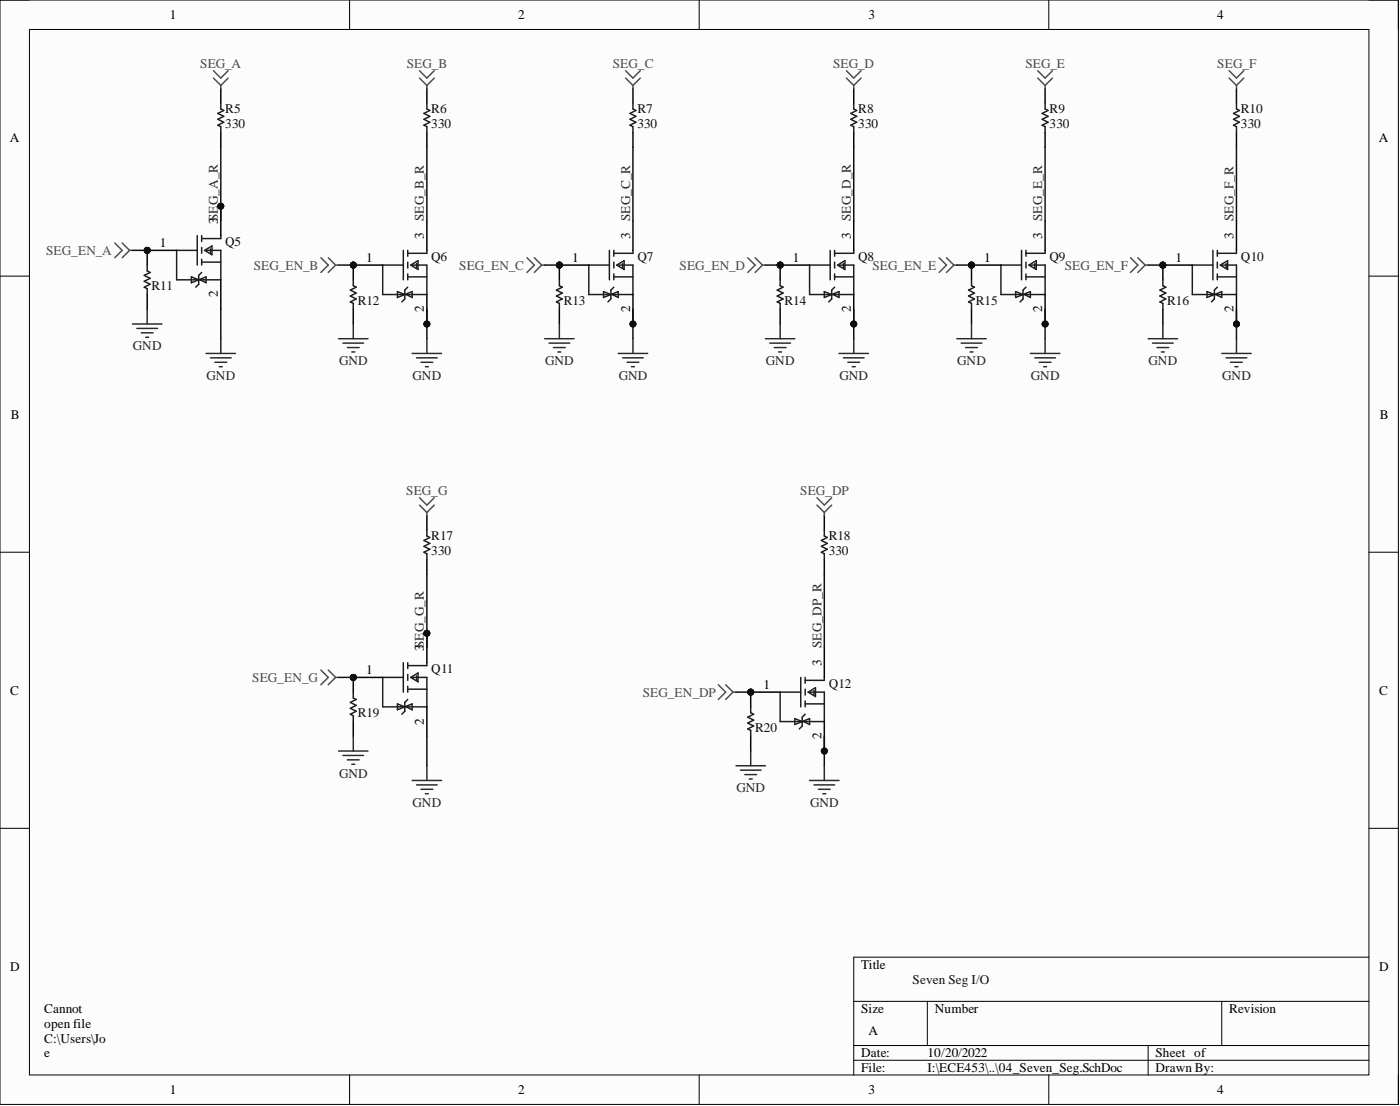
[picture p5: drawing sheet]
<svg xmlns="http://www.w3.org/2000/svg" width="241mm" height="190mm" viewBox="0 0 241 190" stroke-linecap="round" stroke-linejoin="round" font-family="sans-serif">
<defs><g id="words">
<g font-size="2.3">
<text x="29.3" y="3.3">1</text>
<text x="89.3" y="3.3">2</text>
<text x="149.7" y="3.3">3</text>
<text x="209.8" y="3.3">4</text>
<text x="1.7" y="24.5">A</text>
<text x="237.6" y="24.5">A</text>
<text x="37.5" y="38.6" transform="rotate(-90 37.5 38.6)">3SEG_A_R</text>
<text x="73.1" y="41.1" transform="rotate(-90 73.1 41.1)">3</text>
<text x="108.6" y="41.1" transform="rotate(-90 108.6 41.1)">3</text>
<text x="146.6" y="41.1" transform="rotate(-90 146.6 41.1)">3</text>
<text x="179.6" y="41.1" transform="rotate(-90 179.6 41.1)">3</text>
<text x="212.6" y="41.1" transform="rotate(-90 212.6 41.1)">3</text>
<text x="27.6" y="42.6">1</text>
<text x="63.1" y="45.2">1</text>
<text x="98.6" y="45.2">1</text>
<text x="136.7" y="45.2">1</text>
<text x="169.6" y="45.2">1</text>
<text x="202.6" y="45.2">1</text>
<text x="37.5" y="51.2" transform="rotate(-90 37.5 51.2)">2</text>
<text x="73.1" y="53.8" transform="rotate(-90 73.1 53.8)">2</text>
<text x="108.6" y="53.8" transform="rotate(-90 108.6 53.8)">2</text>
<text x="146.6" y="53.8" transform="rotate(-90 146.6 53.8)">2</text>
<text x="179.6" y="53.8" transform="rotate(-90 179.6 53.8)">2</text>
<text x="212.6" y="53.8" transform="rotate(-90 212.6 53.8)">2</text>
<text x="1.9" y="72.1">B</text>
<text x="237.8" y="72.1">B</text>
<text x="73.1" y="112.1" transform="rotate(-90 73.1 112.1)">3SEG_G_R</text>
<text x="1.8" y="119.6">C</text>
<text x="63.1" y="116.2">1</text>
<text x="131.6" y="118.7">1</text>
<text x="141.6" y="114.6" transform="rotate(-90 141.6 114.6)">3</text>
<text x="237.7" y="119.6">C</text>
<text x="73.1" y="124.8" transform="rotate(-90 73.1 124.8)">2</text>
<text x="141.6" y="127.3" transform="rotate(-90 141.6 127.3)">2</text>
<text x="1.8" y="167.2">D</text>
<text x="148.4" y="166.9">Title</text>
<text x="237.7" y="167.2">D</text>
<text x="7.6" y="174.5">Cannot</text>
<text x="7.6" y="177">open file</text>
<text x="7.6" y="179.6">C:\Users\Jo</text>
<text x="148.4" y="174.5">Size</text>
<text x="149.7" y="178.3">A</text>
<text x="161.1" y="174.5">Number</text>
<text x="211.8" y="174.5">Revision</text>
<text x="7.6" y="182.1">e</text>
<text x="7.6" y="184.7">Krachey\B</text>
<text x="148.4" y="182.1">Date:</text>
<text x="148.4" y="184.7">File:</text>
<text x="159.8" y="182.1">10/20/2022</text>
<text x="159.8" y="184.7">I:\ECE453\..\04_Seven_Seg.SchDoc</text>
<text x="199.2" y="182.1">Sheet of</text>
<text x="199.2" y="184.7">Drawn By:</text>
<text x="7.6" y="187.2">ox\Altium\</text>
<text x="29.3" y="188.5">1</text>
<text x="89.3" y="188.5">2</text>
<text x="149.7" y="188.5">3</text>
<text x="209.8" y="188.5">4</text>
</g>
<g font-size="2.3" fill="#4c4c4c">
<text x="34.5" y="11.7">SEG_A</text>
<text x="70.1" y="11.7">SEG_B</text>
<text x="105.6" y="11.7">SEG_C</text>
<text x="143.6" y="11.7">SEG_D</text>
<text x="176.7" y="11.7">SEG_E</text>
<text x="209.8" y="11.7">SEG_F</text>
<text x="7.9" y="43.9">SEG_EN_A</text>
<text x="43.7" y="46.4">SEG_EN_B</text>
<text x="79.2" y="46.4">SEG_EN_C</text>
<text x="117.1" y="46.4">SEG_EN_D</text>
<text x="150.4" y="46.4">SEG_EN_E</text>
<text x="183.5" y="46.4">SEG_EN_F</text>
<text x="70" y="85.2">SEG_G</text>
<text x="137.9" y="85.2">SEG_DP</text>
<text x="43.5" y="117.4">SEG_EN_G</text>
<text x="110.8" y="120">SEG_EN_DP</text>
</g>
<g font-size="2.3" fill="#0e0e0e">
<text x="38.8" y="19.5">R5</text>
<text x="38.8" y="22.1">330</text>
<text x="74.3" y="19.5">R6</text>
<text x="74.3" y="22.1">330</text>
<text x="109.9" y="19.5">R7</text>
<text x="109.9" y="22.1">330</text>
<text x="147.9" y="19.5">R8</text>
<text x="147.9" y="22.1">330</text>
<text x="180.9" y="19.5">R9</text>
<text x="180.9" y="22.1">330</text>
<text x="213.9" y="19.5">R10</text>
<text x="213.9" y="22.1">330</text>
<text x="38.8" y="42.4">Q5</text>
<text x="74.3" y="44.9">Q6</text>
<text x="109.9" y="44.9">Q7</text>
<text x="147.9" y="44.9">Q8</text>
<text x="180.9" y="44.9">Q9</text>
<text x="213.9" y="44.9">Q10</text>
<text x="26.1" y="50">R11</text>
<text x="61.7" y="52.5">R12</text>
<text x="97.2" y="52.5">R13</text>
<text x="135.2" y="52.5">R14</text>
<text x="168.2" y="52.5">R15</text>
<text x="201.2" y="52.5">R16</text>
<text x="74.3" y="93.1">R17</text>
<text x="74.3" y="95.6">330</text>
<text x="142.8" y="93.1">R18</text>
<text x="142.8" y="95.6">330</text>
<text x="74.3" y="115.9">Q11</text>
<text x="142.8" y="118.5">Q12</text>
<text x="61.7" y="123.5">R19</text>
<text x="130.2" y="126.1">R20</text>
<text x="157.3" y="169.4">Seven Seg I/O</text>
</g>
<g font-size="2.3" fill="#262626">
<text x="73.1" y="38.1" transform="rotate(-90 73.1 38.1)">SEG_B_R</text>
<text x="108.6" y="38.1" transform="rotate(-90 108.6 38.1)">SEG_C_R</text>
<text x="146.6" y="38.1" transform="rotate(-90 146.6 38.1)">SEG_D_R</text>
<text x="179.6" y="38.1" transform="rotate(-90 179.6 38.1)">SEG_E_R</text>
<text x="212.6" y="38.1" transform="rotate(-90 212.6 38.1)">SEG_F_R</text>
<text x="22.9" y="60.4">GND</text>
<text x="35.6" y="65.4">GND</text>
<text x="58.4" y="62.9">GND</text>
<text x="71.1" y="65.4">GND</text>
<text x="94" y="62.9">GND</text>
<text x="106.6" y="65.4">GND</text>
<text x="132" y="62.9">GND</text>
<text x="144.7" y="65.4">GND</text>
<text x="165" y="62.9">GND</text>
<text x="177.7" y="65.4">GND</text>
<text x="198" y="62.9">GND</text>
<text x="210.7" y="65.4">GND</text>
<text x="141.6" y="111.6" transform="rotate(-90 141.6 111.6)">SEG_DP_R</text>
<text x="58.4" y="133.9">GND</text>
<text x="126.9" y="136.5">GND</text>
<text x="71.1" y="139">GND</text>
<text x="139.6" y="139">GND</text>
</g>
</g></defs>
<path d="M0 0h241v190.2h-241z" fill-rule="evenodd" fill="#fcfcfc"/>
<path d="M0 0h241v190.2h-241z" fill="none" stroke="#000" stroke-width=".17"/>
<path d="M5.1 5.1h230.8v180.1h-230.8z" fill-rule="evenodd" fill="#fcfcfc"/>
<g fill="none" stroke="#000" stroke-width=".17">
<path d="M0 0h5.1M5.1 5.1h230.8v180.1h-230.8zM60.3 0v5.1M120.5 0v5.1M180.8 0v5.1M235.9 0h5.1v5.1M0 47.6h5.1M235.9 47.6h5.1M0 95.1h5.1M235.9 95.1h5.1M0 142.7h5.1M235.9 142.7h5.1"/>
<path d="M147.1 172.5h88.8M159.8 172.5v7.6M210.6 172.5v7.6M235.9 164.9h-88.8v20.3M60.3 185.2v5M120.5 185.2v5M147.1 180.1h88.8M147.1 182.6h88.8M180.8 185.2v5M197.9 180.1v5.1M241 185.2v5"/>
</g>
<circle cx="25.4" cy="43.1" r=".51" fill="#0e0e0e"/>
<circle cx="25.4" cy="43.1" r=".51" fill="none" stroke="#0e0e0e" stroke-width=".17"/>
<path d="M25.4 43.1v2.6" fill="none" stroke="#000" stroke-width=".25"/>
<circle cx="25.4" cy="43.1" r=".51" fill="#0e0e0e"/>
<circle cx="25.4" cy="43.1" r=".51" fill="none" stroke="#0e0e0e" stroke-width=".17"/>
<path d="M38.1 15.2v2.6M38.1 22.8v2.6M25.4 50.7v2.6" fill="none" stroke="#000" stroke-width=".25"/>
<path d="M38.1 17.8v1l.5 .2-1.1 .5 1.1 .5-1.1 .5 1.1 .6-1.1 .5 .6 .2v1M25.4 45.7v1l.5 .2-1 .5 1 .5-1 .5 1 .6-1 .5 .5 .2v1" fill="none" stroke="#1c1c1c" stroke-width=".25"/>
<path d="M22.8 55.8h5.1M23.6 56.6h3.5M24.4 57.3h2M25.1 58.1h.5M25.4 53.3v2.5M38.1 58.3v2.6M35.5 60.9h5.1M36.3 61.6h3.5M37 62.4h2.1M37.8 63.2h.5" fill="none" stroke="#262626" stroke-width=".25"/>
<path d="M36.8 12.2l1.3 1.2 1.2-1.2M36.8 13.4l1.3 1.3M38.1 14.7v.5M39.3 13.4l-1.2 1.3" fill="none" stroke="#4c4c4c" stroke-width=".25"/>
<circle cx="60.9" cy="45.7" r=".51" fill="#0e0e0e"/>
<circle cx="60.9" cy="45.7" r=".51" fill="none" stroke="#0e0e0e" stroke-width=".17"/>
<path d="M60.9 45.7v2.5" fill="none" stroke="#000" stroke-width=".25"/>
<circle cx="60.9" cy="45.7" r=".51" fill="#0e0e0e"/>
<circle cx="60.9" cy="45.7" r=".51" fill="none" stroke="#0e0e0e" stroke-width=".17"/>
<path d="M73.6 15.2v2.6M73.6 22.8v2.6M60.9 53.3v2.5" fill="none" stroke="#000" stroke-width=".25"/>
<path d="M73.6 17.8v1l.5 .2-1 .5 1 .5-1 .5 1 .6-1 .5 .5 .2v1M60.9 48.2v1l.5 .3-1 .5 1 .5-1 .5 1 .5-1 .5 .5 .3v1" fill="none" stroke="#1c1c1c" stroke-width=".25"/>
<path d="M58.4 58.3h5M59.1 59.1h3.6M59.9 59.9h2M60.9 55.8v2.5M73.6 58.3v2.6M60.6 60.6h.5M71 60.9h5.1M71.8 61.6h3.6M72.6 62.4h2M73.3 63.2h.5" fill="none" stroke="#262626" stroke-width=".25"/>
<path d="M72.3 12.2l1.3 1.2 1.2-1.2M72.3 13.4l1.3 1.3M73.6 14.7v.5M74.8 13.4l-1.2 1.3" fill="none" stroke="#4c4c4c" stroke-width=".25"/>
<circle cx="96.4" cy="45.7" r=".51" fill="#0e0e0e"/>
<circle cx="96.4" cy="45.7" r=".51" fill="none" stroke="#0e0e0e" stroke-width=".17"/>
<path d="M96.4 45.7v2.5" fill="none" stroke="#000" stroke-width=".25"/>
<circle cx="96.4" cy="45.7" r=".51" fill="#0e0e0e"/>
<circle cx="96.4" cy="45.7" r=".51" fill="none" stroke="#0e0e0e" stroke-width=".17"/>
<path d="M109.1 15.2v2.6M109.1 22.8v2.6M96.4 53.3v2.5" fill="none" stroke="#000" stroke-width=".25"/>
<path d="M109.1 17.8v1l.5 .2-1 .5 1 .5-1 .5 1 .6-1 .5 .5 .2v1M96.4 48.2v1l.5 .3-1 .5 1 .5-1 .5 1 .5-1 .5 .5 .3v1" fill="none" stroke="#1c1c1c" stroke-width=".25"/>
<path d="M93.9 58.3h5M94.6 59.1h3.6M95.4 59.9h2M96.4 55.8v2.5M109.1 58.3v2.6M96.2 60.6h.5M106.6 60.9h5M107.3 61.6h3.6M108.1 62.4h2M108.8 63.2h.5" fill="none" stroke="#262626" stroke-width=".25"/>
<path d="M107.8 12.2l1.3 1.2 1.3-1.2M107.8 13.4l1.3 1.3M109.1 14.7v.5M110.4 13.4l-1.3 1.3" fill="none" stroke="#4c4c4c" stroke-width=".25"/>
<circle cx="134.5" cy="45.7" r=".51" fill="#0e0e0e"/>
<circle cx="134.5" cy="45.7" r=".51" fill="none" stroke="#0e0e0e" stroke-width=".17"/>
<path d="M134.5 45.7v2.5" fill="none" stroke="#000" stroke-width=".25"/>
<circle cx="134.5" cy="45.7" r=".51" fill="#0e0e0e"/>
<circle cx="134.5" cy="45.7" r=".51" fill="none" stroke="#0e0e0e" stroke-width=".17"/>
<path d="M147.1 15.2v2.6M147.1 22.8v2.6M134.5 53.3v2.5" fill="none" stroke="#000" stroke-width=".25"/>
<path d="M147.1 17.8v1l.6 .2-1.1 .5 1.1 .5-1.1 .5 1.1 .6-1.1 .5 .5 .2v1M134.5 48.2v1l.5 .3-1 .5 1 .5-1 .5 1 .5-1 .5 .5 .3v1" fill="none" stroke="#1c1c1c" stroke-width=".25"/>
<path d="M131.9 58.3h5.1M132.7 59.1h3.5M133.4 59.9h2.1M134.5 55.8v2.5M147.1 58.3v2.6M134.2 60.6h.5M144.6 60.9h5.1M145.4 61.6h3.5M146.1 62.4h2.1M146.9 63.2h.5" fill="none" stroke="#262626" stroke-width=".25"/>
<path d="M145.9 12.2l1.2 1.2 1.3-1.2M145.9 13.4l1.2 1.3M147.1 14.7v.5M148.4 13.4l-1.3 1.3" fill="none" stroke="#4c4c4c" stroke-width=".25"/>
<circle cx="167.4" cy="45.7" r=".51" fill="#0e0e0e"/>
<circle cx="167.4" cy="45.7" r=".51" fill="none" stroke="#0e0e0e" stroke-width=".17"/>
<path d="M167.4 45.7v2.5" fill="none" stroke="#000" stroke-width=".25"/>
<circle cx="167.4" cy="45.7" r=".51" fill="#0e0e0e"/>
<circle cx="167.4" cy="45.7" r=".51" fill="none" stroke="#0e0e0e" stroke-width=".17"/>
<path d="M180.1 15.2v2.6M180.1 22.8v2.6M167.4 53.3v2.5" fill="none" stroke="#000" stroke-width=".25"/>
<path d="M180.1 17.8v1l.5 .2-1 .5 1 .5-1 .5 1 .6-1 .5 .5 .2v1M167.4 48.2v1l.6 .3-1.1 .5 1.1 .5-1.1 .5 1.1 .5-1.1 .5 .5 .3v1" fill="none" stroke="#1c1c1c" stroke-width=".25"/>
<path d="M164.9 58.3h5.1M165.7 59.1h3.5M166.4 59.9h2.1M167.4 55.8v2.5M180.1 58.3v2.6M167.2 60.6h.5M177.6 60.9h5.1M178.4 61.6h3.5M179.1 62.4h2M179.9 63.2h.5" fill="none" stroke="#262626" stroke-width=".25"/>
<path d="M178.9 12.2l1.2 1.2 1.3-1.2M178.9 13.4l1.2 1.3M180.1 14.7v.5M181.4 13.4l-1.3 1.3" fill="none" stroke="#4c4c4c" stroke-width=".25"/>
<circle cx="200.4" cy="45.7" r=".51" fill="#0e0e0e"/>
<circle cx="200.4" cy="45.7" r=".51" fill="none" stroke="#0e0e0e" stroke-width=".17"/>
<path d="M200.4 45.7v2.5" fill="none" stroke="#000" stroke-width=".25"/>
<circle cx="200.4" cy="45.7" r=".51" fill="#0e0e0e"/>
<circle cx="200.4" cy="45.7" r=".51" fill="none" stroke="#0e0e0e" stroke-width=".17"/>
<path d="M213.1 15.2v2.6M213.1 22.8v2.6M200.4 53.3v2.5" fill="none" stroke="#000" stroke-width=".25"/>
<path d="M213.1 17.8v1l.5 .2-1 .5 1 .5-1 .5 1 .6-1 .5 .5 .2v1M200.4 48.2v1l.5 .3-1 .5 1 .5-1 .5 1 .5-1 .5 .5 .3v1" fill="none" stroke="#1c1c1c" stroke-width=".25"/>
<path d="M197.9 58.3h5.1M198.7 59.1h3.5M199.4 59.9h2M200.4 55.8v2.5M213.1 58.3v2.6M200.2 60.6h.5M210.6 60.9h5.1M211.3 61.6h3.6M212.1 62.4h2M212.9 63.2h.5" fill="none" stroke="#262626" stroke-width=".25"/>
<path d="M211.8 12.2l1.3 1.2 1.3-1.2M211.8 13.4l1.3 1.3M213.1 14.7v.5M214.4 13.4l-1.3 1.3" fill="none" stroke="#4c4c4c" stroke-width=".25"/>
<circle cx="129.4" cy="119.2" r=".51" fill="#0e0e0e"/>
<circle cx="129.4" cy="119.2" r=".51" fill="none" stroke="#0e0e0e" stroke-width=".17"/>
<path d="M129.4 119.2v2.5" fill="none" stroke="#000" stroke-width=".25"/>
<circle cx="129.4" cy="119.2" r=".51" fill="#0e0e0e"/>
<circle cx="129.4" cy="119.2" r=".51" fill="none" stroke="#0e0e0e" stroke-width=".17"/>
<path d="M142.1 88.8v2.5M142.1 96.4v2.5M129.4 126.8v2.6" fill="none" stroke="#000" stroke-width=".25"/>
<path d="M142.1 91.3v1l.5 .3-1 .5 1 .5-1 .5 1 .5-1 .5 .5 .3v1M129.4 121.7v1.1l.5 .2-1 .5 1 .5-1 .5 1 .5-1 .6 .5 .2v1" fill="none" stroke="#1c1c1c" stroke-width=".25"/>
<path d="M126.9 131.9h5M127.6 132.7h3.6M128.4 133.4h2M129.1 134.2h.5M129.4 129.4v2.5M139.5 134.4h5.1M140.3 135.2h3.6M141.1 136h2M141.8 136.7h.5M142.1 131.9v2.5" fill="none" stroke="#262626" stroke-width=".25"/>
<g fill="none" stroke="#4c4c4c" stroke-width=".25">
<path d="M161.9 44.4l1.2 1.3-1.2 1.2M163.1 44.4l1.3 1.3M164.4 45.7l-1.3 1.2M164.4 45.7h.5M194.8 44.4l1.3 1.3-1.3 1.2M196.1 44.4l1.3 1.3M197.4 45.7h.5M197.4 45.7l-1.3 1.2M140.8 85.7l1.3 1.3 1.2-1.3M140.8 87l1.3 1.3M142.1 88.3v.5M143.3 87l-1.2 1.3"/>
<path d="M55.3 115.4l1.3 1.3-1.3 1.2M56.6 115.4l1.2 1.3M57.8 116.7l-1.2 1.2M57.8 116.7h.6"/>
</g>
<circle cx="60.9" cy="116.7" r=".51" fill="#0e0e0e"/>
<circle cx="60.9" cy="116.7" r=".51" fill="none" stroke="#0e0e0e" stroke-width=".17"/>
<path d="M60.9 116.7v2.5" fill="none" stroke="#000" stroke-width=".25"/>
<circle cx="60.9" cy="116.7" r=".51" fill="#0e0e0e"/>
<circle cx="60.9" cy="116.7" r=".51" fill="none" stroke="#0e0e0e" stroke-width=".17"/>
<path d="M73.6 88.8v2.5M73.6 96.4v2.5M60.9 124.3v2.5" fill="none" stroke="#000" stroke-width=".25"/>
<path d="M73.6 91.3v1l.5 .3-1 .5 1 .5-1 .5 1 .5-1 .5 .5 .3v1M60.9 119.2v1l.5 .3-1 .5 1 .5-1 .5 1 .5-1 .5 .5 .3v1" fill="none" stroke="#1c1c1c" stroke-width=".25"/>
<path d="M58.4 129.4h5M59.1 130.1h3.6M59.9 130.9h2M60.6 131.6h.5M60.9 126.8v2.6M71 134.4h5.1M71.8 135.2h3.6M72.6 136h2M73.3 136.7h.5M73.6 131.9v2.5" fill="none" stroke="#262626" stroke-width=".25"/>
<g fill="none" stroke="#4c4c4c" stroke-width=".25">
<path d="M19.8 41.9l1.3 1.2-1.3 1.3M21.1 41.9l1.2 1.2M22.3 43.1l-1.2 1.3M22.3 43.1h.5M55.3 44.4l1.3 1.3-1.3 1.2M56.6 44.4l1.2 1.3M57.8 45.7l-1.2 1.2M57.8 45.7h.6M90.8 44.4l1.3 1.3-1.3 1.2M92.1 44.4l1.3 1.3M93.4 45.7h.5M93.4 45.7l-1.3 1.2"/>
<path d="M128.9 44.4l1.3 1.3-1.3 1.2M130.2 44.4l1.2 1.3M131.4 45.7h.5M131.4 45.7l-1.2 1.2M72.3 85.7l1.3 1.3 1.2-1.3M72.3 87l1.3 1.3M73.6 88.3v.5M74.8 87l-1.2 1.3M123.8 117.9l1.3 1.3-1.3 1.3M125.1 117.9l1.2 1.3M126.3 119.2l-1.2 1.3M126.3 119.2h.6"/>
</g>
<circle cx="60.9" cy="116.7" r=".51" fill="#0e0e0e"/>
<circle cx="60.9" cy="116.7" r=".51" fill="none" stroke="#0e0e0e" stroke-width=".17"/>
<circle cx="73.6" cy="109.1" r=".51" fill="#0e0e0e"/>
<circle cx="73.6" cy="109.1" r=".51" fill="none" stroke="#0e0e0e" stroke-width=".17"/>
<path d="M69.5 114.1v5.1M69.5 116.7h-3.5v5h7.6v-5h-2.6M70.3 114.1v1.1M70.3 116.2v1M70.3 118.2v1M70.3 118.7h3.3M70.8 116.7l1.3-.8v1.5zM71.8 116.4v.8M73.6 114.1v.5h-3.3M69.8 121.7l-1.3-.5v1.1l2.5-1.1v1.1l-1-.6M70.3 120.5l-.5 .5v1.5l-.5 .5" fill="none" stroke="#1c1c1c" stroke-width=".25"/>
<path d="M60.9 116.7h5.1" fill="none" stroke="#000" stroke-width=".25"/>
<circle cx="60.9" cy="116.7" r=".51" fill="#0e0e0e"/>
<circle cx="60.9" cy="116.7" r=".51" fill="none" stroke="#0e0e0e" stroke-width=".17"/>
<path d="M73.6 109.1v5M73.6 121.7v5.1" fill="none" stroke="#000" stroke-width=".25"/>
<circle cx="73.6" cy="109.1" r=".51" fill="#0e0e0e"/>
<circle cx="73.6" cy="109.1" r=".51" fill="none" stroke="#0e0e0e" stroke-width=".17"/>
<circle cx="129.4" cy="119.2" r=".51" fill="#0e0e0e"/>
<circle cx="129.4" cy="119.2" r=".51" fill="none" stroke="#0e0e0e" stroke-width=".17"/>
<circle cx="142.1" cy="129.4" r=".51" fill="#0e0e0e"/>
<circle cx="142.1" cy="129.4" r=".51" fill="none" stroke="#0e0e0e" stroke-width=".17"/>
<path d="M138 116.7v5M138 119.2h-3.5v5.1h7.6v-5.1h-2.6M138.8 116.7v1M138.8 118.7v1M139.3 119.2l1.3-.7v1.5zM140.3 119v.7M142.1 116.7v.5h-3.3M138.3 124.3l-1.3-.5v1l2.5-1v1l-1-.5M138.8 120.7v1M138.8 121.2h3.3M138.8 123l-.5 .5v1.5l-.5 .6" fill="none" stroke="#1c1c1c" stroke-width=".25"/>
<path d="M129.4 119.2h5.1" fill="none" stroke="#000" stroke-width=".25"/>
<circle cx="129.4" cy="119.2" r=".51" fill="#0e0e0e"/>
<circle cx="129.4" cy="119.2" r=".51" fill="none" stroke="#0e0e0e" stroke-width=".17"/>
<path d="M142.1 124.3v5.1" fill="none" stroke="#000" stroke-width=".25"/>
<circle cx="142.1" cy="129.4" r=".51" fill="#0e0e0e"/>
<circle cx="142.1" cy="129.4" r=".51" fill="none" stroke="#0e0e0e" stroke-width=".17"/>
<path d="M142.1 111.6v5.1" fill="none" stroke="#000" stroke-width=".25"/>
<circle cx="25.4" cy="43.1" r=".51" fill="#0e0e0e"/>
<circle cx="25.4" cy="43.1" r=".51" fill="none" stroke="#0e0e0e" stroke-width=".17"/>
<circle cx="38.1" cy="35.5" r=".51" fill="#0e0e0e"/>
<circle cx="38.1" cy="35.5" r=".51" fill="none" stroke="#0e0e0e" stroke-width=".17"/>
<path d="M34 40.6v5.1M34 43.1h-3.6v5.1h7.7v-5.1h-2.6M34.3 48.2l-1.3-.5v1l2.5-1v1l-1-.5M34.8 40.6v1M34.8 42.6v1M34.8 44.6v1.1M34.8 45.2h3.3M34.8 46.9l-.5 .5v1.6l-.6 .5M35.3 43.1l1.2-.7v1.5zM36.3 42.9v.7M38.1 40.6v.5h-3.3" fill="none" stroke="#1c1c1c" stroke-width=".25"/>
<path d="M25.4 43.1h5" fill="none" stroke="#000" stroke-width=".25"/>
<circle cx="25.4" cy="43.1" r=".51" fill="#0e0e0e"/>
<circle cx="25.4" cy="43.1" r=".51" fill="none" stroke="#0e0e0e" stroke-width=".17"/>
<path d="M38.1 35.5v5.1M38.1 48.2v5.1" fill="none" stroke="#000" stroke-width=".25"/>
<circle cx="38.1" cy="35.5" r=".51" fill="#0e0e0e"/>
<circle cx="38.1" cy="35.5" r=".51" fill="none" stroke="#0e0e0e" stroke-width=".17"/>
<circle cx="60.9" cy="45.7" r=".51" fill="#0e0e0e"/>
<circle cx="60.9" cy="45.7" r=".51" fill="none" stroke="#0e0e0e" stroke-width=".17"/>
<circle cx="73.6" cy="55.8" r=".51" fill="#0e0e0e"/>
<circle cx="73.6" cy="55.8" r=".51" fill="none" stroke="#0e0e0e" stroke-width=".17"/>
<path d="M69.5 43.1v5.1M69.5 45.7h-3.5v5h7.6v-5h-2.6M69.8 50.7l-1.3-.5v1l2.5-1v1l-1-.5M70.3 43.1v1M70.3 45.2v1M70.3 47.2v1M70.3 47.7h3.3M70.3 49.5l-.5 .5v1.5l-.5 .5M70.8 45.7l1.3-.8v1.5zM71.8 45.4v.8M73.6 43.1v.5h-3.3" fill="none" stroke="#1c1c1c" stroke-width=".25"/>
<path d="M60.9 45.7h5.1" fill="none" stroke="#000" stroke-width=".25"/>
<circle cx="60.9" cy="45.7" r=".51" fill="#0e0e0e"/>
<circle cx="60.9" cy="45.7" r=".51" fill="none" stroke="#0e0e0e" stroke-width=".17"/>
<path d="M73.6 50.7v5.1" fill="none" stroke="#000" stroke-width=".25"/>
<circle cx="73.6" cy="55.8" r=".51" fill="#0e0e0e"/>
<circle cx="73.6" cy="55.8" r=".51" fill="none" stroke="#0e0e0e" stroke-width=".17"/>
<path d="M73.6 38.1v5" fill="none" stroke="#000" stroke-width=".25"/>
<circle cx="96.4" cy="45.7" r=".51" fill="#0e0e0e"/>
<circle cx="96.4" cy="45.7" r=".51" fill="none" stroke="#0e0e0e" stroke-width=".17"/>
<circle cx="109.1" cy="55.8" r=".51" fill="#0e0e0e"/>
<circle cx="109.1" cy="55.8" r=".51" fill="none" stroke="#0e0e0e" stroke-width=".17"/>
<path d="M105 43.1v5.1M105 45.7h-3.5v5h7.6v-5h-2.5M105.3 50.7l-1.3-.5v1l2.6-1v1l-1.1-.5M105.8 43.1v1M105.8 45.2v1M105.8 47.2v1M105.8 47.7h3.3M105.8 49.5l-.5 .5v1.5l-.5 .5M106.3 45.7l1.3-.8v1.5zM107.3 45.4v.8M109.1 43.1v.5h-3.3" fill="none" stroke="#1c1c1c" stroke-width=".25"/>
<path d="M96.4 45.7h5.1" fill="none" stroke="#000" stroke-width=".25"/>
<circle cx="96.4" cy="45.7" r=".51" fill="#0e0e0e"/>
<circle cx="96.4" cy="45.7" r=".51" fill="none" stroke="#0e0e0e" stroke-width=".17"/>
<path d="M109.1 50.7v5.1" fill="none" stroke="#000" stroke-width=".25"/>
<circle cx="109.1" cy="55.8" r=".51" fill="#0e0e0e"/>
<circle cx="109.1" cy="55.8" r=".51" fill="none" stroke="#0e0e0e" stroke-width=".17"/>
<path d="M109.1 38.1v5" fill="none" stroke="#000" stroke-width=".25"/>
<circle cx="134.5" cy="45.7" r=".51" fill="#0e0e0e"/>
<circle cx="134.5" cy="45.7" r=".51" fill="none" stroke="#0e0e0e" stroke-width=".17"/>
<circle cx="147.1" cy="55.8" r=".51" fill="#0e0e0e"/>
<circle cx="147.1" cy="55.8" r=".51" fill="none" stroke="#0e0e0e" stroke-width=".17"/>
<path d="M143.1 43.1v5.1M143.1 45.7h-3.6v5h7.6v-5h-2.5M143.3 50.7l-1.2-.5v1l2.5-1v1l-1-.5M143.9 43.1v1M143.9 45.2v1M143.9 47.2v1M143.9 47.7h3.2M143.9 49.5l-.6 .5v1.5l-.5 .5M144.4 45.7l1.2-.8v1.5zM145.4 45.4v.8M147.1 43.1v.5h-3.2" fill="none" stroke="#1c1c1c" stroke-width=".25"/>
<path d="M134.5 45.7h5" fill="none" stroke="#000" stroke-width=".25"/>
<circle cx="134.5" cy="45.7" r=".51" fill="#0e0e0e"/>
<circle cx="134.5" cy="45.7" r=".51" fill="none" stroke="#0e0e0e" stroke-width=".17"/>
<path d="M147.1 50.7v5.1" fill="none" stroke="#000" stroke-width=".25"/>
<circle cx="147.1" cy="55.8" r=".51" fill="#0e0e0e"/>
<circle cx="147.1" cy="55.8" r=".51" fill="none" stroke="#0e0e0e" stroke-width=".17"/>
<path d="M147.1 38.1v5" fill="none" stroke="#000" stroke-width=".25"/>
<circle cx="167.4" cy="45.7" r=".51" fill="#0e0e0e"/>
<circle cx="167.4" cy="45.7" r=".51" fill="none" stroke="#0e0e0e" stroke-width=".17"/>
<circle cx="180.1" cy="55.8" r=".51" fill="#0e0e0e"/>
<circle cx="180.1" cy="55.8" r=".51" fill="none" stroke="#0e0e0e" stroke-width=".17"/>
<path d="M176.1 43.1v5.1M176.1 45.7h-3.6v5h7.6v-5h-2.5M176.3 50.7l-1.2-.5v1l2.5-1v1l-1-.5M176.8 43.1v1M176.8 45.2v1M176.8 47.2v1M176.8 47.7h3.3M176.8 49.5l-.5 .5v1.5l-.5 .5M177.3 45.7l1.3-.8v1.5zM178.4 45.4v.8M180.1 43.1v.5h-3.3" fill="none" stroke="#1c1c1c" stroke-width=".25"/>
<path d="M167.4 45.7h5.1" fill="none" stroke="#000" stroke-width=".25"/>
<circle cx="167.4" cy="45.7" r=".51" fill="#0e0e0e"/>
<circle cx="167.4" cy="45.7" r=".51" fill="none" stroke="#0e0e0e" stroke-width=".17"/>
<path d="M180.1 50.7v5.1" fill="none" stroke="#000" stroke-width=".25"/>
<circle cx="180.1" cy="55.8" r=".51" fill="#0e0e0e"/>
<circle cx="180.1" cy="55.8" r=".51" fill="none" stroke="#0e0e0e" stroke-width=".17"/>
<path d="M180.1 38.1v5" fill="none" stroke="#000" stroke-width=".25"/>
<circle cx="200.4" cy="45.7" r=".51" fill="#0e0e0e"/>
<circle cx="200.4" cy="45.7" r=".51" fill="none" stroke="#0e0e0e" stroke-width=".17"/>
<circle cx="213.1" cy="55.8" r=".51" fill="#0e0e0e"/>
<circle cx="213.1" cy="55.8" r=".51" fill="none" stroke="#0e0e0e" stroke-width=".17"/>
<path d="M209.1 43.1v5.1M209.1 45.7h-3.6v5h7.6v-5h-2.5M209.3 50.7l-1.3-.5v1l2.6-1v1l-1-.5M209.8 43.1v1M209.8 45.2v1M209.8 47.2v1M209.8 47.7h3.3M209.8 49.5l-.5 .5v1.5l-.5 .5M210.3 45.7l1.3-.8v1.5zM211.3 45.4v.8M213.1 43.1v.5h-3.3" fill="none" stroke="#1c1c1c" stroke-width=".25"/>
<path d="M200.4 45.7h5.1" fill="none" stroke="#000" stroke-width=".25"/>
<circle cx="200.4" cy="45.7" r=".51" fill="#0e0e0e"/>
<circle cx="200.4" cy="45.7" r=".51" fill="none" stroke="#0e0e0e" stroke-width=".17"/>
<path d="M213.1 50.7v5.1" fill="none" stroke="#000" stroke-width=".25"/>
<circle cx="213.1" cy="55.8" r=".51" fill="#0e0e0e"/>
<circle cx="213.1" cy="55.8" r=".51" fill="none" stroke="#0e0e0e" stroke-width=".17"/>
<path d="M213.1 38.1v5" fill="none" stroke="#000" stroke-width=".25"/>
<path d="M22.8 43.1h2.6M38.1 53.3v5" fill="none" stroke="#0e0e0e" stroke-width=".25"/>
<circle cx="25.4" cy="43.1" r=".51" fill="#0e0e0e"/>
<circle cx="25.4" cy="43.1" r=".51" fill="none" stroke="#0e0e0e" stroke-width=".17"/>
<path d="M38.1 25.4v12.7" fill="none" stroke="#0e0e0e" stroke-width=".25"/>
<circle cx="38.1" cy="35.5" r=".51" fill="#0e0e0e"/>
<circle cx="38.1" cy="35.5" r=".51" fill="none" stroke="#0e0e0e" stroke-width=".17"/>
<path d="M73.6 53.3v5" fill="none" stroke="#0e0e0e" stroke-width=".25"/>
<circle cx="73.6" cy="55.8" r=".51" fill="#0e0e0e"/>
<circle cx="73.6" cy="55.8" r=".51" fill="none" stroke="#0e0e0e" stroke-width=".17"/>
<path d="M58.4 45.7h2.5" fill="none" stroke="#0e0e0e" stroke-width=".25"/>
<circle cx="60.9" cy="45.7" r=".51" fill="#0e0e0e"/>
<circle cx="60.9" cy="45.7" r=".51" fill="none" stroke="#0e0e0e" stroke-width=".17"/>
<path d="M73.6 25.4v12.7M109.1 53.3v5" fill="none" stroke="#0e0e0e" stroke-width=".25"/>
<circle cx="109.1" cy="55.8" r=".51" fill="#0e0e0e"/>
<circle cx="109.1" cy="55.8" r=".51" fill="none" stroke="#0e0e0e" stroke-width=".17"/>
<path d="M93.9 45.7h2.5" fill="none" stroke="#0e0e0e" stroke-width=".25"/>
<circle cx="96.4" cy="45.7" r=".51" fill="#0e0e0e"/>
<circle cx="96.4" cy="45.7" r=".51" fill="none" stroke="#0e0e0e" stroke-width=".17"/>
<path d="M109.1 25.4v12.7M147.1 53.3v5" fill="none" stroke="#0e0e0e" stroke-width=".25"/>
<circle cx="147.1" cy="55.8" r=".51" fill="#0e0e0e"/>
<circle cx="147.1" cy="55.8" r=".51" fill="none" stroke="#0e0e0e" stroke-width=".17"/>
<path d="M131.9 45.7h2.6" fill="none" stroke="#0e0e0e" stroke-width=".25"/>
<circle cx="134.5" cy="45.7" r=".51" fill="#0e0e0e"/>
<circle cx="134.5" cy="45.7" r=".51" fill="none" stroke="#0e0e0e" stroke-width=".17"/>
<path d="M147.1 25.4v12.7M180.1 53.3v5" fill="none" stroke="#0e0e0e" stroke-width=".25"/>
<circle cx="180.1" cy="55.8" r=".51" fill="#0e0e0e"/>
<circle cx="180.1" cy="55.8" r=".51" fill="none" stroke="#0e0e0e" stroke-width=".17"/>
<path d="M164.9 45.7h2.5" fill="none" stroke="#0e0e0e" stroke-width=".25"/>
<circle cx="167.4" cy="45.7" r=".51" fill="#0e0e0e"/>
<circle cx="167.4" cy="45.7" r=".51" fill="none" stroke="#0e0e0e" stroke-width=".17"/>
<path d="M180.1 25.4v12.7M213.1 53.3v5" fill="none" stroke="#0e0e0e" stroke-width=".25"/>
<circle cx="213.1" cy="55.8" r=".51" fill="#0e0e0e"/>
<circle cx="213.1" cy="55.8" r=".51" fill="none" stroke="#0e0e0e" stroke-width=".17"/>
<path d="M197.9 45.7h2.5" fill="none" stroke="#0e0e0e" stroke-width=".25"/>
<circle cx="200.4" cy="45.7" r=".51" fill="#0e0e0e"/>
<circle cx="200.4" cy="45.7" r=".51" fill="none" stroke="#0e0e0e" stroke-width=".17"/>
<path d="M213.1 25.4v12.7M142.1 126.8v5.1" fill="none" stroke="#0e0e0e" stroke-width=".25"/>
<circle cx="142.1" cy="129.4" r=".51" fill="#0e0e0e"/>
<circle cx="142.1" cy="129.4" r=".51" fill="none" stroke="#0e0e0e" stroke-width=".17"/>
<path d="M126.9 119.2h2.5" fill="none" stroke="#0e0e0e" stroke-width=".25"/>
<circle cx="129.4" cy="119.2" r=".51" fill="#0e0e0e"/>
<circle cx="129.4" cy="119.2" r=".51" fill="none" stroke="#0e0e0e" stroke-width=".17"/>
<path d="M142.1 98.9v12.7M58.4 116.7h2.5M73.6 126.8v5.1" fill="none" stroke="#0e0e0e" stroke-width=".25"/>
<circle cx="60.9" cy="116.7" r=".51" fill="#0e0e0e"/>
<circle cx="60.9" cy="116.7" r=".51" fill="none" stroke="#0e0e0e" stroke-width=".17"/>
<path d="M73.6 98.9v12.7" fill="none" stroke="#0e0e0e" stroke-width=".25"/>
<circle cx="73.6" cy="109.1" r=".51" fill="#0e0e0e"/>
<circle cx="73.6" cy="109.1" r=".51" fill="none" stroke="#0e0e0e" stroke-width=".17"/>
<use href="#words"/>
</svg>
